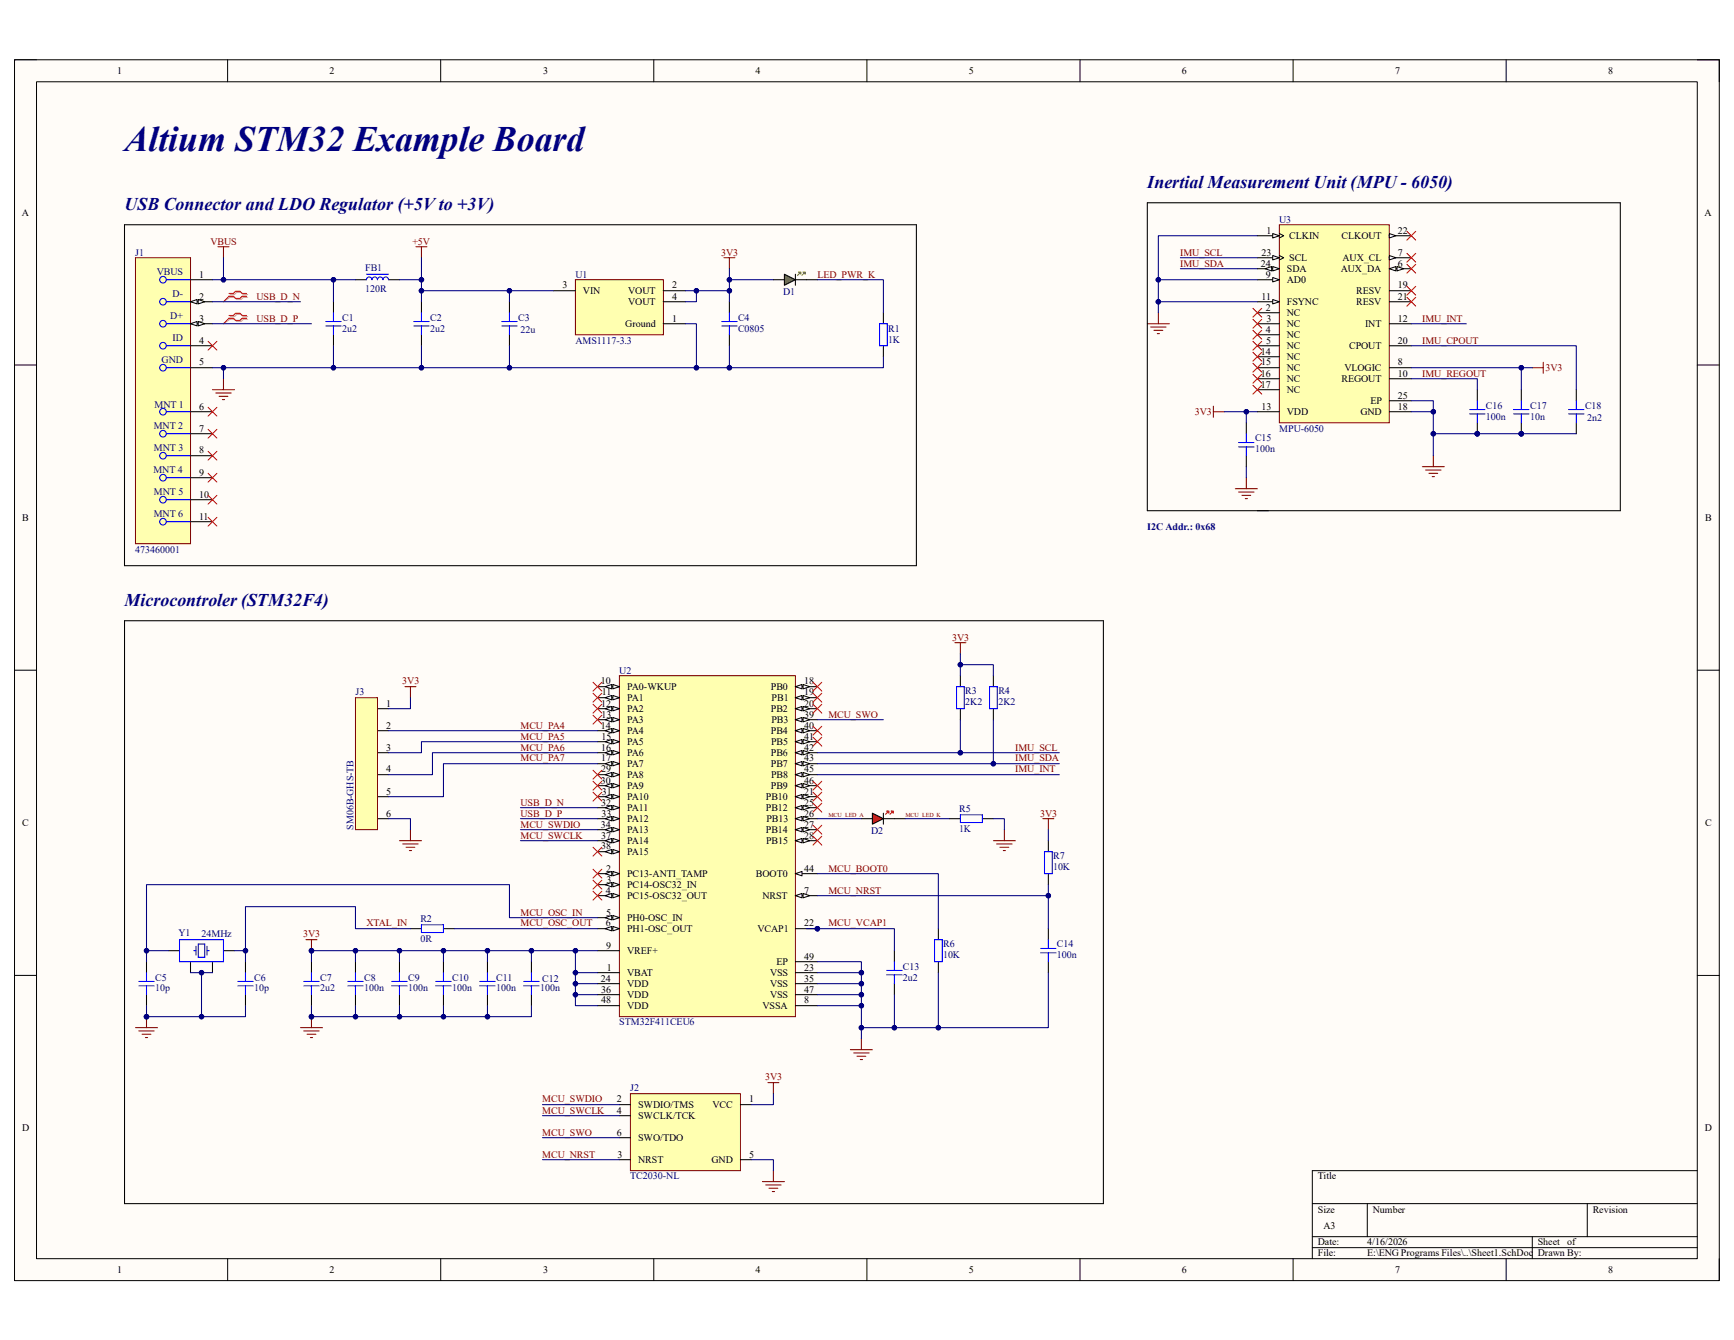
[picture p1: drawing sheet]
<svg xmlns="http://www.w3.org/2000/svg" width="279mm" height="216mm" viewBox="0 0 279 216" stroke-linecap="round" stroke-linejoin="round" font-family="sans-serif">
<defs><g id="words">
<text font-size="5.8" fill="#000080" x="20.1" y="24.3">Altium STM32 Example Board</text>
<g font-size="2.9" fill="#000080">
<text x="20.1" y="33.8">USB Connector and LDO Regulator (+5V to +3V)</text>
<text x="184.9" y="30.3">Inertial Measurement Unit (MPU - 6050)</text>
<text x="20.1" y="97.6">Microcontroler (STM32F4)</text>
</g>
<g font-size="1.6">
<text x="18.9" y="11.9">1</text>
<text x="53.1" y="11.9">2</text>
<text x="87.5" y="11.9">3</text>
<text x="121.8" y="11.9">4</text>
<text x="156.1" y="11.9">5</text>
<text x="190.4" y="11.9">6</text>
<text x="224.8" y="11.9">7</text>
<text x="259.1" y="11.9">8</text>
<text x="3.5" y="34.8">A</text>
<text x="274.7" y="34.8">A</text>
<text x="203.2" y="41.2">23</text>
<text x="204.1" y="37.6">1</text>
<text x="207.7" y="38.5">CLKIN</text>
<text x="216.2" y="38.5">CLKOUT</text>
<text x="225.3" y="41.2">7</text>
<text x="225.3" y="37.6">22</text>
<text x="32.1" y="44.7">1</text>
<text x="90.6" y="46.5">3</text>
<text x="93.9" y="47.4">VIN</text>
<text x="101.2" y="47.4">VOUT</text>
<text x="108.3" y="46.5">2</text>
<text x="203.2" y="43">24</text>
<text x="204" y="44.7">9</text>
<text x="207.3" y="45.6">AD0</text>
<text x="207.3" y="43.9">SDA</text>
<text x="207.7" y="42.1">SCL</text>
<text x="216" y="43.9">AUX_DA</text>
<text x="216.3" y="42.1">AUX_CL</text>
<text x="218.5" y="47.4">RESV</text>
<text x="225.3" y="43">6</text>
<text x="225.3" y="46.5">19</text>
<text x="32.1" y="48.3">2</text>
<text x="32.1" y="51.8">3</text>
<text x="100.8" y="52.7">Ground</text>
<text x="101.2" y="49.1">VOUT</text>
<text x="108.3" y="48.3">4</text>
<text x="108.3" y="51.8">1</text>
<text x="203.3" y="48.3">11</text>
<text x="204" y="50">2</text>
<text x="204" y="53.6">4</text>
<text x="204" y="51.8">3</text>
<text x="207.3" y="50.9">NC</text>
<text x="207.3" y="52.7">NC</text>
<text x="207.3" y="49.1">FSYNC</text>
<text x="218.5" y="49.1">RESV</text>
<text x="220" y="52.7">INT</text>
<text x="225.3" y="51.8">12</text>
<text x="225.3" y="48.3">21</text>
<text x="32.1" y="55.4">4</text>
<text x="32.1" y="58.9">5</text>
<text x="203.2" y="57.2">14</text>
<text x="203.2" y="58.9">15</text>
<text x="204" y="55.4">5</text>
<text x="207.3" y="54.5">NC</text>
<text x="207.3" y="56.3">NC</text>
<text x="207.3" y="58">NC</text>
<text x="207.3" y="59.8">NC</text>
<text x="216.6" y="59.8">VLOGIC</text>
<text x="217.4" y="56.3">CPOUT</text>
<text x="225.3" y="58.9">8</text>
<text x="225.3" y="55.4">20</text>
<text x="32.1" y="66">6</text>
<text x="203.2" y="60.7">16</text>
<text x="203.2" y="62.4">17</text>
<text x="203.2" y="66">13</text>
<text x="207.3" y="61.6">NC</text>
<text x="207.3" y="63.3">NC</text>
<text x="216.2" y="61.6">REGOUT</text>
<text x="220.8" y="65.1">EP</text>
<text x="225.3" y="60.7">10</text>
<text x="225.3" y="66">18</text>
<text x="225.3" y="64.2">25</text>
<text x="32.1" y="69.6">7</text>
<text x="207.3" y="66.9">VDD</text>
<text x="219.2" y="66.9">GND</text>
<text x="32.1" y="73.1">8</text>
<text x="32.1" y="76.6">9</text>
<text x="3.6" y="83.9">B</text>
<text x="32.1" y="80.2">10</text>
<text x="32.1" y="83.7">11</text>
<text x="274.7" y="83.9">B</text>
<text x="62.2" y="113.8">1</text>
<text x="96.8" y="110.3">10</text>
<text x="96.9" y="113.8">12</text>
<text x="97" y="112.1">11</text>
<text x="101" y="111.2">PA0-WKUP</text>
<text x="101" y="112.9">PA1</text>
<text x="124.2" y="111.2">PB0</text>
<text x="124.3" y="112.9">PB1</text>
<text x="129.6" y="110.3">18</text>
<text x="129.6" y="112.1">19</text>
<text x="129.6" y="113.8">20</text>
<text x="62.2" y="117.4">2</text>
<text x="96.8" y="117.4">14</text>
<text x="96.9" y="115.6">13</text>
<text x="96.9" y="119.2">15</text>
<text x="101" y="114.7">PA2</text>
<text x="101" y="116.5">PA3</text>
<text x="101" y="118.3">PA4</text>
<text x="124.2" y="114.7">PB2</text>
<text x="124.2" y="118.3">PB4</text>
<text x="124.3" y="116.5">PB3</text>
<text x="129.6" y="115.6">39</text>
<text x="129.6" y="117.4">40</text>
<text x="129.6" y="119.2">41</text>
<text x="62.2" y="120.9">3</text>
<text x="62.2" y="124.5">4</text>
<text x="96.9" y="120.9">16</text>
<text x="96.9" y="122.7">17</text>
<text x="96.9" y="124.5">29</text>
<text x="101" y="120.1">PA5</text>
<text x="101" y="121.8">PA6</text>
<text x="101" y="123.6">PA7</text>
<text x="101" y="125.3">PA8</text>
<text x="124.2" y="121.8">PB6</text>
<text x="124.2" y="123.6">PB7</text>
<text x="124.2" y="120.1">PB5</text>
<text x="124.2" y="125.3">PB8</text>
<text x="129.6" y="120.9">42</text>
<text x="129.6" y="122.7">43</text>
<text x="129.6" y="124.5">45</text>
<text x="62.2" y="128">5</text>
<text x="62.2" y="131.6">6</text>
<text x="96.8" y="126.2">30</text>
<text x="96.9" y="129.8">32</text>
<text x="96.9" y="131.6">33</text>
<text x="97" y="128">31</text>
<text x="101" y="127.1">PA9</text>
<text x="101" y="128.9">PA10</text>
<text x="101" y="130.7">PA11</text>
<text x="123.4" y="128.9">PB10</text>
<text x="123.4" y="130.7">PB12</text>
<text x="124.2" y="127.1">PB9</text>
<text x="129.6" y="128">21</text>
<text x="129.6" y="129.8">25</text>
<text x="129.6" y="131.6">26</text>
<text x="129.6" y="126.2">46</text>
<text x="3.6" y="133.1">C</text>
<text x="96.8" y="133.3">34</text>
<text x="96.9" y="135.1">37</text>
<text x="96.9" y="136.9">38</text>
<text x="101" y="132.5">PA12</text>
<text x="101" y="134.2">PA13</text>
<text x="101" y="136">PA14</text>
<text x="101" y="137.8">PA15</text>
<text x="123.4" y="134.2">PB14</text>
<text x="123.4" y="136">PB15</text>
<text x="123.5" y="132.5">PB13</text>
<text x="129.6" y="133.3">27</text>
<text x="129.6" y="135.1">28</text>
<text x="274.7" y="133.1">C</text>
<text x="97.6" y="144">4</text>
<text x="97.7" y="140.4">2</text>
<text x="97.7" y="142.2">3</text>
<text x="101" y="141.3">PC13-ANTI_TAMP</text>
<text x="101" y="143.1">PC14-OSC32_IN</text>
<text x="121.8" y="141.3">BOOT0</text>
<text x="129.6" y="144">7</text>
<text x="129.6" y="140.4">44</text>
<text x="97.6" y="149.3">6</text>
<text x="97.7" y="147.5">5</text>
<text x="101" y="144.9">PC15-OSC32_OUT</text>
<text x="101" y="148.4">PH0-OSC_IN</text>
<text x="122.9" y="144.9">NRST</text>
<text x="129.6" y="149.3">22</text>
<text x="97.7" y="152.8">9</text>
<text x="101" y="150.2">PH1-OSC_OUT</text>
<text x="101" y="153.7">VREF+</text>
<text x="122" y="150.2">VCAP1</text>
<text x="125.1" y="155.5">EP</text>
<text x="129.6" y="154.6">49</text>
<text x="96.8" y="158.2">24</text>
<text x="96.9" y="159.9">36</text>
<text x="96.9" y="161.7">48</text>
<text x="97.8" y="156.4">1</text>
<text x="101" y="157.3">VBAT</text>
<text x="101" y="159">VDD</text>
<text x="101" y="160.8">VDD</text>
<text x="124.1" y="157.3">VSS</text>
<text x="124.1" y="159">VSS</text>
<text x="124.1" y="160.8">VSS</text>
<text x="129.6" y="161.7">8</text>
<text x="129.6" y="156.4">23</text>
<text x="129.6" y="158.2">35</text>
<text x="129.6" y="159.9">47</text>
<text x="101" y="162.6">VDD</text>
<text x="122.9" y="162.6">VSSA</text>
<text x="99.4" y="177.6">2</text>
<text x="99.4" y="179.4">4</text>
<text x="102.8" y="178.5">SWDIO/TMS</text>
<text x="114.8" y="178.5">VCC</text>
<text x="120.7" y="177.6">1</text>
<text x="3.6" y="182.3">D</text>
<text x="99.4" y="183">6</text>
<text x="102.8" y="180.3">SWCLK/TCK</text>
<text x="102.8" y="183.9">SWO/TDO</text>
<text x="274.7" y="182.3">D</text>
<text x="99.5" y="186.5">3</text>
<text x="102.8" y="187.4">NRST</text>
<text x="114.6" y="187.4">GND</text>
<text x="120.7" y="186.5">5</text>
<text x="212.3" y="190">Title</text>
<text x="212.3" y="195.4">Size</text>
<text x="221.2" y="195.4">Number</text>
<text x="256.6" y="195.4">Revision</text>
<text x="212.3" y="200.7">Date:</text>
<text x="212.3" y="202.4">File:</text>
<text x="213.2" y="198">A3</text>
<text x="220.3" y="200.7">4/16/2026</text>
<text x="220.3" y="202.4">E:\ENG Programs Files\..\Sheet1.SchDoc Drawn By:</text>
<text x="247.8" y="200.7">Sheet</text>
<text x="252.5" y="200.7">of</text>
<text x="18.9" y="205.1">1</text>
<text x="53.1" y="205.1">2</text>
<text x="87.5" y="205.1">3</text>
<text x="121.8" y="205.1">4</text>
<text x="156.1" y="205.1">5</text>
<text x="190.4" y="205.1">6</text>
<text x="224.8" y="205.1">7</text>
<text x="259.1" y="205.1">8</text>
</g>
<g font-size="1.6" fill="#000080">
<text x="206.1" y="35.9">U3</text>
<text x="21.8" y="41.2">J1</text>
<text x="25.3" y="44.4">VBUS</text>
<text x="27.8" y="47.9">D-</text>
<text x="58.8" y="43.6">FB1</text>
<text x="58.8" y="47">120R</text>
<text x="92.7" y="44.7">U1</text>
<text x="126.2" y="47.6">D1</text>
<text x="27.4" y="51.5">D+</text>
<text x="55.1" y="51.6">C1</text>
<text x="55.1" y="53.4">2u2</text>
<text x="69.3" y="51.6">C2</text>
<text x="69.3" y="53.4">2u2</text>
<text x="83.5" y="51.6">C3</text>
<text x="83.9" y="53.6">22u</text>
<text x="118.9" y="51.6">C4</text>
<text x="118.9" y="53.4">C0805</text>
<text x="143.1" y="53.4">R1</text>
<text x="26" y="58.5">GND</text>
<text x="27.8" y="55">ID</text>
<text x="92.7" y="55.4">AMS1117-3.3</text>
<text x="143.1" y="55.2">1K</text>
<text x="24.9" y="65.7">MNT 1</text>
<text x="239.4" y="65.8">C16</text>
<text x="246.5" y="65.8">C17</text>
<text x="255.4" y="65.8">C18</text>
<text x="24.8" y="69.2">MNT 2</text>
<text x="202.2" y="71.1">C15</text>
<text x="206.1" y="69.6">MPU-6050</text>
<text x="239.4" y="67.6">100n</text>
<text x="246.5" y="67.6">10n</text>
<text x="255.7" y="67.8">2n2</text>
<text x="24.7" y="76.3">MNT 4</text>
<text x="24.8" y="72.7">MNT 3</text>
<text x="202.2" y="72.9">100n</text>
<text x="24.8" y="83.4">MNT 6</text>
<text x="24.8" y="79.8">MNT 5</text>
<text x="21.8" y="89">473460001</text>
<text x="184.9" y="85.5">I2C Addr.: 0x68</text>
<text x="57.3" y="112.1">J3</text>
<text x="99.8" y="108.5">U2</text>
<text x="155.5" y="111.9">R3</text>
<text x="155.5" y="113.7">2K2</text>
<text x="160.9" y="111.9">R4</text>
<text x="160.9" y="113.7">2K2</text>
<text x="154.6" y="130.8">R5</text>
<text x="56.9" y="133.7" transform="rotate(-90 56.9 133.7)">SM06B-GHS-TB</text>
<text x="140.4" y="134.4">D2</text>
<text x="154.6" y="134.1">1K</text>
<text x="169.7" y="138.5">R7</text>
<text x="169.7" y="140.3">10K</text>
<text x="67.7" y="148.5">R2</text>
<text x="28.7" y="150.9">Y1</text>
<text x="32.5" y="151">24MHz</text>
<text x="67.7" y="151.8">0R</text>
<text x="152" y="152.7">R6</text>
<text x="152" y="154.4">10K</text>
<text x="170.3" y="152.7">C14</text>
<text x="170.3" y="154.4">100n</text>
<text x="25" y="158">C5</text>
<text x="25" y="159.7">10p</text>
<text x="41" y="158">C6</text>
<text x="41" y="159.7">10p</text>
<text x="51.6" y="158">C7</text>
<text x="51.6" y="159.7">2u2</text>
<text x="58.7" y="158">C8</text>
<text x="58.7" y="159.7">100n</text>
<text x="65.8" y="158">C9</text>
<text x="65.8" y="159.7">100n</text>
<text x="72.9" y="158">C10</text>
<text x="72.9" y="159.7">100n</text>
<text x="80" y="158">C11</text>
<text x="80" y="159.7">100n</text>
<text x="87" y="159.7">100n</text>
<text x="87.4" y="158.2">C12</text>
<text x="145.5" y="156.2">C13</text>
<text x="145.5" y="158">2u2</text>
<text x="99.8" y="165.2">STM32F411CEU6</text>
<text x="101.6" y="175.9">J2</text>
<text x="101.6" y="190">TC2030-NL</text>
</g>
<g font-size="1.6" fill="#800000">
<text x="33.9" y="39.4">VBUS</text>
<text x="66.5" y="39.4">+5V</text>
<text x="116.2" y="41.2">3V3</text>
<text x="190.2" y="41.2">IMU_SCL</text>
<text x="131.7" y="44.7">LED_PWR_K</text>
<text x="190.2" y="43">IMU_SDA</text>
<text x="41.3" y="48.3">USB_D_N</text>
<text x="41.3" y="51.8">USB_D_P</text>
<text x="229.2" y="51.8">IMU_INT</text>
<text x="229.2" y="55.4">IMU_CPOUT</text>
<text x="249" y="59.8">3V3</text>
<text x="229.2" y="60.7">IMU_REGOUT</text>
<text x="192.5" y="66.9">3V3</text>
<text x="153.4" y="103.2">3V3</text>
<text x="64.8" y="110.3">3V3</text>
<text x="83.9" y="117.4">MCU_PA4</text>
<text x="83.9" y="119.2">MCU_PA5</text>
<text x="133.5" y="115.6">MCU_SWO</text>
<text x="83.9" y="120.9">MCU_PA6</text>
<text x="83.9" y="122.7">MCU_PA7</text>
<text x="163.6" y="124.5">IMU_INT</text>
<text x="163.6" y="120.9">IMU_SCL</text>
<text x="163.6" y="122.7">IMU_SDA</text>
<text x="83.9" y="129.8">USB_D_N</text>
<text x="83.9" y="131.6">USB_D_P</text>
<text x="167.6" y="131.6">3V3</text>
<text x="83.9" y="135.1">MCU_SWCLK</text>
<text x="83.9" y="133.3">MCU_SWDIO</text>
<text x="133.5" y="140.4">MCU_BOOT0</text>
<text x="133.5" y="144">MCU_NRST</text>
<text x="59.1" y="149.3">XTAL_IN</text>
<text x="83.9" y="149.3">MCU_OSC_OUT</text>
<text x="83.9" y="147.5">MCU_OSC_IN</text>
<text x="133.5" y="149.3">MCU_VCAP1</text>
<text x="48.9" y="151">3V3</text>
<text x="87.4" y="179.4">MCU_SWCLK</text>
<text x="87.4" y="177.6">MCU_SWDIO</text>
<text x="123.3" y="174.1">3V3</text>
<text x="87.4" y="183">MCU_SWO</text>
<text x="87.4" y="186.5">MCU_NRST</text>
</g>
<g font-size="1" fill="#800000">
<text x="133.5" y="131.7">MCU_LED_A</text>
<text x="145.9" y="131.7">MCU_LED_K</text>
</g>
</g></defs>
<path d="M2.3 9.6h274.7v196.7h-274.7z" fill-rule="evenodd" fill="#fffcf8"/>
<path d="M2.3 9.6h274.7v196.7h-274.7z" fill="none" stroke="#000" stroke-width=".16"/>
<path d="M5.9 13.2h267.6v189.6h-267.6z" fill-rule="evenodd" fill="#fffcf8"/>
<g fill="none" stroke="#000" stroke-width=".16">
<path d="M2.3 9.6h3.6M5.9 13.2h267.6v189.6h-267.6zM36.7 9.6v3.6M71 9.6v3.6M105.3 9.6v3.6M139.7 9.6v3.6M174 9.6v3.6M208.4 9.6v3.6M242.7 9.6v3.6M273.5 9.6h3.5v3.6M2.3 58.8h3.6M273.5 58.8h3.5"/>
<path d="M2.3 108h3.6M273.5 108h3.5M2.3 157.2h3.6M273.5 157.2h3.5M211.5 193.9h62M211.5 199.3h62M220.3 193.9v5.4M246.9 199.3v3.5M255.8 193.9v5.4M273.5 188.6h-62v14.2M36.7 202.8v3.5M71 202.8v3.5"/>
<path d="M105.3 202.8v3.5M139.7 202.8v3.5M174 202.8v3.5M208.4 202.8v3.5M211.5 201h62M242.7 202.8v3.5M277 202.8v3.5"/>
</g>
<circle cx="131.7" cy="149.6" r=".35" fill="#000080"/>
<circle cx="131.7" cy="149.6" r=".35" fill="none" stroke="#000080" stroke-width=".16"/>
<path d="M99.8 108.9h28.4v54.9h-28.4z" fill-rule="evenodd" fill="#ffffb0"/>
<path d="M99.8 108.9h28.4v54.9h-28.4z" fill="none" stroke="#800000" stroke-width=".16"/>
<path d="M96.3 156.7h3.5M96.3 140.8h3.5" fill="none" stroke="#000" stroke-width=".17"/>
<path d="M98.7 140.4l1.1 .4-1.1 .3z" fill="#f8fcff"/>
<path d="M98.7 140.4l1.1 .4-1.1 .3z" fill="none" stroke="#000" stroke-width=".16"/>
<path d="M97.5 140.8l1.1-.4v.7z" fill="#f8fcff"/>
<path d="M97.5 140.8l1.1-.4v.7z" fill="none" stroke="#000" stroke-width=".16"/>
<path d="M96.3 142.5h3.5" fill="none" stroke="#000" stroke-width=".17"/>
<path d="M98.7 142.2l1.1 .3-1.1 .4z" fill="#f8fcff"/>
<path d="M98.7 142.2l1.1 .3-1.1 .4z" fill="none" stroke="#000" stroke-width=".16"/>
<path d="M97.5 142.5l1.1-.3v.7z" fill="#f8fcff"/>
<path d="M97.5 142.5l1.1-.3v.7z" fill="none" stroke="#000" stroke-width=".16"/>
<path d="M96.3 144.3h3.5" fill="none" stroke="#000" stroke-width=".17"/>
<path d="M98.7 144l1.1 .3-1.1 .4z" fill="#f8fcff"/>
<path d="M98.7 144l1.1 .3-1.1 .4z" fill="none" stroke="#000" stroke-width=".16"/>
<path d="M97.5 144.3l1.1-.3v.7z" fill="#f8fcff"/>
<path d="M97.5 144.3l1.1-.3v.7z" fill="none" stroke="#000" stroke-width=".16"/>
<path d="M96.3 147.9h3.5" fill="none" stroke="#000" stroke-width=".17"/>
<path d="M98.7 147.5l1.1 .4-1.1 .3z" fill="#f8fcff"/>
<path d="M98.7 147.5l1.1 .4-1.1 .3z" fill="none" stroke="#000" stroke-width=".16"/>
<path d="M97.5 147.9l1.1-.4v.7z" fill="#f8fcff"/>
<path d="M97.5 147.9l1.1-.4v.7z" fill="none" stroke="#000" stroke-width=".16"/>
<path d="M96.3 149.6h3.5" fill="none" stroke="#000" stroke-width=".17"/>
<path d="M98.7 149.3l1.1 .3-1.1 .4z" fill="#f8fcff"/>
<path d="M98.7 149.3l1.1 .3-1.1 .4z" fill="none" stroke="#000" stroke-width=".16"/>
<path d="M97.5 149.6l1.1-.3v.7z" fill="#f8fcff"/>
<path d="M97.5 149.6l1.1-.3v.7z" fill="none" stroke="#000" stroke-width=".16"/>
<path d="M128.2 144.3h3.5" fill="none" stroke="#000" stroke-width=".17"/>
<path d="M128.2 144.3l1-.3v.7z" fill="#f8fcff"/>
<path d="M128.2 144.3l1-.3v.7z" fill="none" stroke="#000" stroke-width=".16"/>
<path d="M129.4 144l1.1 .3-1.1 .4z" fill="#f8fcff"/>
<path d="M129.4 144l1.1 .3-1.1 .4z" fill="none" stroke="#000" stroke-width=".16"/>
<path d="M96.3 110.6h3.5M96.3 153.2h3.5M128.2 162h3.5" fill="none" stroke="#000" stroke-width=".17"/>
<path d="M98.7 110.3l1.1 .3-1.1 .4z" fill="#f8fcff"/>
<path d="M98.7 110.3l1.1 .3-1.1 .4z" fill="none" stroke="#000" stroke-width=".16"/>
<path d="M97.5 110.6l1.1-.3v.7z" fill="#f8fcff"/>
<path d="M97.5 110.6l1.1-.3v.7z" fill="none" stroke="#000" stroke-width=".16"/>
<path d="M96.3 112.4h3.5" fill="none" stroke="#000" stroke-width=".17"/>
<path d="M98.7 112.1l1.1 .3-1.1 .4z" fill="#f8fcff"/>
<path d="M98.7 112.1l1.1 .3-1.1 .4z" fill="none" stroke="#000" stroke-width=".16"/>
<path d="M97.5 112.4l1.1-.3v.7z" fill="#f8fcff"/>
<path d="M97.5 112.4l1.1-.3v.7z" fill="none" stroke="#000" stroke-width=".16"/>
<path d="M96.3 114.2h3.5" fill="none" stroke="#000" stroke-width=".17"/>
<path d="M98.7 113.8l1.1 .4-1.1 .3z" fill="#f8fcff"/>
<path d="M98.7 113.8l1.1 .4-1.1 .3z" fill="none" stroke="#000" stroke-width=".16"/>
<path d="M97.5 114.2l1.1-.4v.7z" fill="#f8fcff"/>
<path d="M97.5 114.2l1.1-.4v.7z" fill="none" stroke="#000" stroke-width=".16"/>
<path d="M96.3 116h3.5" fill="none" stroke="#000" stroke-width=".17"/>
<path d="M98.7 115.6l1.1 .4-1.1 .3z" fill="#f8fcff"/>
<path d="M98.7 115.6l1.1 .4-1.1 .3z" fill="none" stroke="#000" stroke-width=".16"/>
<path d="M97.5 116l1.1-.4v.7z" fill="#f8fcff"/>
<path d="M97.5 116l1.1-.4v.7z" fill="none" stroke="#000" stroke-width=".16"/>
<path d="M96.3 117.7h3.5" fill="none" stroke="#000" stroke-width=".17"/>
<path d="M98.7 117.4l1.1 .3-1.1 .4z" fill="#f8fcff"/>
<path d="M98.7 117.4l1.1 .3-1.1 .4z" fill="none" stroke="#000" stroke-width=".16"/>
<path d="M97.5 117.7l1.1-.3v.7z" fill="#f8fcff"/>
<path d="M97.5 117.7l1.1-.3v.7z" fill="none" stroke="#000" stroke-width=".16"/>
<path d="M96.3 119.5h3.5" fill="none" stroke="#000" stroke-width=".17"/>
<path d="M98.7 119.1l1.1 .4-1.1 .4z" fill="#f8fcff"/>
<path d="M98.7 119.1l1.1 .4-1.1 .4z" fill="none" stroke="#000" stroke-width=".16"/>
<path d="M97.5 119.5l1.1-.4v.8z" fill="#f8fcff"/>
<path d="M97.5 119.5l1.1-.4v.8z" fill="none" stroke="#000" stroke-width=".16"/>
<path d="M96.3 121.3h3.5" fill="none" stroke="#000" stroke-width=".17"/>
<path d="M98.7 120.9l1.1 .4-1.1 .3z" fill="#f8fcff"/>
<path d="M98.7 120.9l1.1 .4-1.1 .3z" fill="none" stroke="#000" stroke-width=".16"/>
<path d="M97.5 121.3l1.1-.4v.7z" fill="#f8fcff"/>
<path d="M97.5 121.3l1.1-.4v.7z" fill="none" stroke="#000" stroke-width=".16"/>
<path d="M96.3 123h3.5" fill="none" stroke="#000" stroke-width=".17"/>
<path d="M98.7 122.7l1.1 .3-1.1 .4z" fill="#f8fcff"/>
<path d="M98.7 122.7l1.1 .3-1.1 .4z" fill="none" stroke="#000" stroke-width=".16"/>
<path d="M97.5 123l1.1-.3v.7z" fill="#f8fcff"/>
<path d="M97.5 123l1.1-.3v.7z" fill="none" stroke="#000" stroke-width=".16"/>
<path d="M128.2 110.6h3.5" fill="none" stroke="#000" stroke-width=".17"/>
<path d="M128.2 110.6l1-.3v.7z" fill="#f8fcff"/>
<path d="M128.2 110.6l1-.3v.7z" fill="none" stroke="#000" stroke-width=".16"/>
<path d="M129.4 110.3l1.1 .3-1.1 .4z" fill="#f8fcff"/>
<path d="M129.4 110.3l1.1 .3-1.1 .4z" fill="none" stroke="#000" stroke-width=".16"/>
<path d="M128.2 112.4h3.5" fill="none" stroke="#000" stroke-width=".17"/>
<path d="M128.2 112.4l1-.3v.7z" fill="#f8fcff"/>
<path d="M128.2 112.4l1-.3v.7z" fill="none" stroke="#000" stroke-width=".16"/>
<path d="M129.4 112.1l1.1 .3-1.1 .4z" fill="#f8fcff"/>
<path d="M129.4 112.1l1.1 .3-1.1 .4z" fill="none" stroke="#000" stroke-width=".16"/>
<path d="M128.2 114.2h3.5" fill="none" stroke="#000" stroke-width=".17"/>
<path d="M128.2 114.2l1-.4v.7z" fill="#f8fcff"/>
<path d="M128.2 114.2l1-.4v.7z" fill="none" stroke="#000" stroke-width=".16"/>
<path d="M129.4 113.8l1.1 .4-1.1 .3z" fill="#f8fcff"/>
<path d="M129.4 113.8l1.1 .4-1.1 .3z" fill="none" stroke="#000" stroke-width=".16"/>
<path d="M128.2 128.4h3.5" fill="none" stroke="#000" stroke-width=".17"/>
<path d="M128.2 128.4l1-.4v.7z" fill="#f8fcff"/>
<path d="M128.2 128.4l1-.4v.7z" fill="none" stroke="#000" stroke-width=".16"/>
<path d="M129.4 128l1.1 .4-1.1 .3z" fill="#f8fcff"/>
<path d="M129.4 128l1.1 .4-1.1 .3z" fill="none" stroke="#000" stroke-width=".16"/>
<path d="M128.2 149.6h3.5" fill="none" stroke="#000" stroke-width=".17"/>
<circle cx="131.7" cy="149.6" r=".35" fill="#000080"/>
<circle cx="131.7" cy="149.6" r=".35" fill="none" stroke="#000080" stroke-width=".16"/>
<path d="M128.2 130.1h3.5M96.3 158.5h3.5M128.2 156.7h3.5" fill="none" stroke="#000" stroke-width=".17"/>
<path d="M128.2 130.1l1-.3v.7z" fill="#f8fcff"/>
<path d="M128.2 130.1l1-.3v.7z" fill="none" stroke="#000" stroke-width=".16"/>
<path d="M129.4 129.8l1.1 .3-1.1 .4z" fill="#f8fcff"/>
<path d="M129.4 129.8l1.1 .3-1.1 .4z" fill="none" stroke="#000" stroke-width=".16"/>
<path d="M128.2 131.9h3.5" fill="none" stroke="#000" stroke-width=".17"/>
<path d="M128.2 131.9l1-.3v.7z" fill="#f8fcff"/>
<path d="M128.2 131.9l1-.3v.7z" fill="none" stroke="#000" stroke-width=".16"/>
<path d="M129.4 131.6l1.1 .3-1.1 .4z" fill="#f8fcff"/>
<path d="M129.4 131.6l1.1 .3-1.1 .4z" fill="none" stroke="#000" stroke-width=".16"/>
<path d="M128.2 133.7h3.5" fill="none" stroke="#000" stroke-width=".17"/>
<path d="M128.2 133.7l1-.4v.7z" fill="#f8fcff"/>
<path d="M128.2 133.7l1-.4v.7z" fill="none" stroke="#000" stroke-width=".16"/>
<path d="M129.4 133.3l1.1 .4-1.1 .3z" fill="#f8fcff"/>
<path d="M129.4 133.3l1.1 .4-1.1 .3z" fill="none" stroke="#000" stroke-width=".16"/>
<path d="M128.2 135.5h3.5" fill="none" stroke="#000" stroke-width=".17"/>
<path d="M128.2 135.5l1-.4v.7z" fill="#f8fcff"/>
<path d="M128.2 135.5l1-.4v.7z" fill="none" stroke="#000" stroke-width=".16"/>
<path d="M129.4 135.1l1.1 .4-1.1 .3z" fill="#f8fcff"/>
<path d="M129.4 135.1l1.1 .4-1.1 .3z" fill="none" stroke="#000" stroke-width=".16"/>
<path d="M96.3 124.8h3.5" fill="none" stroke="#000" stroke-width=".17"/>
<path d="M98.7 124.5l1.1 .3-1.1 .4z" fill="#f8fcff"/>
<path d="M98.7 124.5l1.1 .3-1.1 .4z" fill="none" stroke="#000" stroke-width=".16"/>
<path d="M97.5 124.8l1.1-.3v.7z" fill="#f8fcff"/>
<path d="M97.5 124.8l1.1-.3v.7z" fill="none" stroke="#000" stroke-width=".16"/>
<path d="M96.3 126.6h3.5" fill="none" stroke="#000" stroke-width=".17"/>
<path d="M98.7 126.2l1.1 .4-1.1 .3z" fill="#f8fcff"/>
<path d="M98.7 126.2l1.1 .4-1.1 .3z" fill="none" stroke="#000" stroke-width=".16"/>
<path d="M97.5 126.6l1.1-.4v.7z" fill="#f8fcff"/>
<path d="M97.5 126.6l1.1-.4v.7z" fill="none" stroke="#000" stroke-width=".16"/>
<path d="M96.3 128.4h3.5" fill="none" stroke="#000" stroke-width=".17"/>
<path d="M98.7 128l1.1 .4-1.1 .3z" fill="#f8fcff"/>
<path d="M98.7 128l1.1 .4-1.1 .3z" fill="none" stroke="#000" stroke-width=".16"/>
<path d="M97.5 128.4l1.1-.4v.7z" fill="#f8fcff"/>
<path d="M97.5 128.4l1.1-.4v.7z" fill="none" stroke="#000" stroke-width=".16"/>
<path d="M96.3 130.1h3.5" fill="none" stroke="#000" stroke-width=".17"/>
<path d="M98.7 129.8l1.1 .3-1.1 .4z" fill="#f8fcff"/>
<path d="M98.7 129.8l1.1 .3-1.1 .4z" fill="none" stroke="#000" stroke-width=".16"/>
<path d="M97.5 130.1l1.1-.3v.7z" fill="#f8fcff"/>
<path d="M97.5 130.1l1.1-.3v.7z" fill="none" stroke="#000" stroke-width=".16"/>
<path d="M96.3 131.9h3.5" fill="none" stroke="#000" stroke-width=".17"/>
<path d="M98.7 131.6l1.1 .3-1.1 .4z" fill="#f8fcff"/>
<path d="M98.7 131.6l1.1 .3-1.1 .4z" fill="none" stroke="#000" stroke-width=".16"/>
<path d="M97.5 131.9l1.1-.3v.7z" fill="#f8fcff"/>
<path d="M97.5 131.9l1.1-.3v.7z" fill="none" stroke="#000" stroke-width=".16"/>
<path d="M96.3 133.7h3.5" fill="none" stroke="#000" stroke-width=".17"/>
<path d="M98.7 133.3l1.1 .4-1.1 .3z" fill="#f8fcff"/>
<path d="M98.7 133.3l1.1 .4-1.1 .3z" fill="none" stroke="#000" stroke-width=".16"/>
<path d="M97.5 133.7l1.1-.4v.7z" fill="#f8fcff"/>
<path d="M97.5 133.7l1.1-.4v.7z" fill="none" stroke="#000" stroke-width=".16"/>
<path d="M96.3 135.5h3.5M128.2 158.5h3.5M96.3 160.3h3.5" fill="none" stroke="#000" stroke-width=".17"/>
<path d="M98.7 135.1l1.1 .4-1.1 .3z" fill="#f8fcff"/>
<path d="M98.7 135.1l1.1 .4-1.1 .3z" fill="none" stroke="#000" stroke-width=".16"/>
<path d="M97.5 135.5l1.1-.4v.7z" fill="#f8fcff"/>
<path d="M97.5 135.5l1.1-.4v.7z" fill="none" stroke="#000" stroke-width=".16"/>
<path d="M96.3 137.2h3.5" fill="none" stroke="#000" stroke-width=".17"/>
<path d="M98.7 136.9l1.1 .3-1.1 .4z" fill="#f8fcff"/>
<path d="M98.7 136.9l1.1 .3-1.1 .4z" fill="none" stroke="#000" stroke-width=".16"/>
<path d="M97.5 137.2l1.1-.3v.7z" fill="#f8fcff"/>
<path d="M97.5 137.2l1.1-.3v.7z" fill="none" stroke="#000" stroke-width=".16"/>
<path d="M128.2 116h3.5" fill="none" stroke="#000" stroke-width=".17"/>
<path d="M128.2 116l1-.4v.7z" fill="#f8fcff"/>
<path d="M128.2 116l1-.4v.7z" fill="none" stroke="#000" stroke-width=".16"/>
<path d="M129.4 115.6l1.1 .4-1.1 .3z" fill="#f8fcff"/>
<path d="M129.4 115.6l1.1 .4-1.1 .3z" fill="none" stroke="#000" stroke-width=".16"/>
<path d="M128.2 117.7h3.5" fill="none" stroke="#000" stroke-width=".17"/>
<path d="M128.2 117.7l1-.3v.7z" fill="#f8fcff"/>
<path d="M128.2 117.7l1-.3v.7z" fill="none" stroke="#000" stroke-width=".16"/>
<path d="M129.4 117.4l1.1 .3-1.1 .4z" fill="#f8fcff"/>
<path d="M129.4 117.4l1.1 .3-1.1 .4z" fill="none" stroke="#000" stroke-width=".16"/>
<path d="M128.2 119.5h3.5" fill="none" stroke="#000" stroke-width=".17"/>
<path d="M128.2 119.5l1-.4v.8z" fill="#f8fcff"/>
<path d="M128.2 119.5l1-.4v.8z" fill="none" stroke="#000" stroke-width=".16"/>
<path d="M129.4 119.1l1.1 .4-1.1 .4z" fill="#f8fcff"/>
<path d="M129.4 119.1l1.1 .4-1.1 .4z" fill="none" stroke="#000" stroke-width=".16"/>
<path d="M128.2 121.3h3.5" fill="none" stroke="#000" stroke-width=".17"/>
<path d="M128.2 121.3l1-.4v.7z" fill="#f8fcff"/>
<path d="M128.2 121.3l1-.4v.7z" fill="none" stroke="#000" stroke-width=".16"/>
<path d="M129.4 120.9l1.1 .4-1.1 .3z" fill="#f8fcff"/>
<path d="M129.4 120.9l1.1 .4-1.1 .3z" fill="none" stroke="#000" stroke-width=".16"/>
<path d="M128.2 123h3.5" fill="none" stroke="#000" stroke-width=".17"/>
<path d="M128.2 123l1-.3v.7z" fill="#f8fcff"/>
<path d="M128.2 123l1-.3v.7z" fill="none" stroke="#000" stroke-width=".16"/>
<path d="M129.4 122.7l1.1 .3-1.1 .4z" fill="#f8fcff"/>
<path d="M129.4 122.7l1.1 .3-1.1 .4z" fill="none" stroke="#000" stroke-width=".16"/>
<path d="M128.2 140.8h3.5" fill="none" stroke="#000" stroke-width=".17"/>
<path d="M128.2 140.8l1-.4v.7z" fill="#f8fcff"/>
<path d="M128.2 140.8l1-.4v.7z" fill="none" stroke="#000" stroke-width=".16"/>
<path d="M128.2 124.8h3.5" fill="none" stroke="#000" stroke-width=".17"/>
<path d="M128.2 124.8l1-.3v.7z" fill="#f8fcff"/>
<path d="M128.2 124.8l1-.3v.7z" fill="none" stroke="#000" stroke-width=".16"/>
<path d="M129.4 124.5l1.1 .3-1.1 .4z" fill="#f8fcff"/>
<path d="M129.4 124.5l1.1 .3-1.1 .4z" fill="none" stroke="#000" stroke-width=".16"/>
<path d="M128.2 126.6h3.5" fill="none" stroke="#000" stroke-width=".17"/>
<path d="M128.2 126.6l1-.4v.7z" fill="#f8fcff"/>
<path d="M128.2 126.6l1-.4v.7z" fill="none" stroke="#000" stroke-width=".16"/>
<path d="M129.4 126.2l1.1 .4-1.1 .3z" fill="#f8fcff"/>
<path d="M129.4 126.2l1.1 .4-1.1 .3z" fill="none" stroke="#000" stroke-width=".16"/>
<path d="M128.2 154.9h3.5M96.3 162h3.5M128.2 160.3h3.5" fill="none" stroke="#000" stroke-width=".17"/>
<path d="M49.3 151.4h1.8M50.2 151.4v1.8M137 169.1h3.6M137.6 169.7h2.4M138.1 170.2h1.4M138.6 170.7h.4M138.8 167.3v1.8" fill="none" stroke="#800000" stroke-width=".17"/>
<circle cx="50.2" cy="153.2" r=".35" fill="#000080"/>
<circle cx="50.2" cy="153.2" r=".35" fill="none" stroke="#000080" stroke-width=".16"/>
<path d="M50.2 154.9v1.8M57.3 154.9v1.8M64.4 154.9v1.8M71.5 154.9v1.8M78.5 154.9v1.8M85.6 154.9v1.8M50.2 160.3v1.7M57.3 160.3v1.7M64.4 160.3v1.7M71.5 160.3v1.7M78.5 160.3v1.7M85.6 160.3v1.7" fill="none" stroke="#000" stroke-width=".17"/>
<g fill="none" stroke="#00f" stroke-width=".17">
<path d="M48.9 158.8h2.5M48.9 158.1h2.5M50.2 156.7v1.4M50.2 158.8v1.5M56 158.8h2.5M56 158.1h2.5M57.3 156.7v1.4M57.3 158.8v1.5M63.1 158.8h2.5M63.1 158.1h2.5M64.4 156.7v1.4M64.4 158.8v1.5"/>
<path d="M70.2 158.8h2.5M70.2 158.1h2.5M71.5 156.7v1.4M71.5 158.8v1.5M77.3 158.8h2.5M77.3 158.1h2.5M78.5 156.7v1.4M78.5 158.8v1.5M84.4 158.8h2.5M84.4 158.1h2.5M85.6 156.7v1.4M85.6 158.8v1.5"/>
</g>
<path d="M48.4 165.6h3.6M48.9 166.1h2.5M49.5 166.6h1.4M50 167.2h.4M50.2 163.8v1.8" fill="none" stroke="#800000" stroke-width=".17"/>
<circle cx="50.2" cy="163.8" r=".35" fill="#000080"/>
<circle cx="50.2" cy="163.8" r=".35" fill="none" stroke="#000080" stroke-width=".16"/>
<g fill="none" stroke="#000" stroke-width=".17">
<path d="M168.9 135.5v1.7M23.6 154.9v1.8M27.2 153.2h1.7M30.7 154.9v1.8M34.2 154.9v1.8M36 153.2h1.8M39.6 154.9v1.8M66.1 149.6h1.8M71.5 149.6h1.7M144.1 153.2v1.7M144.1 158.5v1.8M151.2 149.6v1.8"/>
<path d="M151.2 154.9v1.8M168.9 140.8v1.7M168.9 149.6v1.8M168.9 154.9v1.8M23.6 160.3v1.7M39.6 160.3v1.7"/>
</g>
<g fill="none" stroke="#00f" stroke-width=".17">
<path d="M168.3 137.2h1.2v3.6h-1.2zM22.4 158.8h2.4M22.4 158.1h2.4M23.6 156.7v1.4M23.6 158.8v1.5M28.9 151.4h7.1v3.5h-7.1zM31.2 153.2h.4M31.6 152.5v1.4M31.9 152.1h1.1v2.1h-1.1zM33.4 152.5v1.4M33.4 153.2h.3M38.3 158.8h2.5"/>
<path d="M38.3 158.1h2.5M39.6 156.7v1.4M39.6 158.8v1.5M67.9 149h3.6v1.2h-3.6zM142.9 157.1h2.5M142.9 156.4h2.5M144.1 154.9v1.5M144.1 157.1v1.4M150.6 151.4h1.2v3.5h-1.2zM167.7 153.5h2.5M167.7 152.8h2.5M168.9 151.4v1.4"/>
<path d="M168.9 153.5v1.4"/>
</g>
<path d="M168 131.9h1.8M168.9 131.9v1.8M21.8 165.6h3.6M22.4 166.1h2.4M22.9 166.6h1.4M23.4 167.2h.4M23.6 163.8v1.8" fill="none" stroke="#800000" stroke-width=".17"/>
<circle cx="23.6" cy="163.8" r=".35" fill="#000080"/>
<circle cx="23.6" cy="163.8" r=".35" fill="none" stroke="#000080" stroke-width=".16"/>
<path d="M206.1 36.2h17.8v31.9h-17.8z" fill-rule="evenodd" fill="#ffffb0"/>
<path d="M206.1 36.2h17.8v31.9h-17.8z" fill="none" stroke="#800000" stroke-width=".16"/>
<path d="M202.6 38h3.5" fill="none" stroke="#000" stroke-width=".17"/>
<path d="M205.1 37.6l1 .4-1 .3z" fill="#f8fcff"/>
<path d="M205.1 37.6l1 .4-1 .3zM206.1 37.6l.8 .4-.8 .3" fill="none" stroke="#000" stroke-width=".16"/>
<path d="M202.6 50.4h3.5M202.6 52.2h3.5M202.6 53.9h3.5M202.6 55.7h3.5M223.9 43.3h3.5" fill="none" stroke="#000" stroke-width=".17"/>
<path d="M223.9 43.3l1-.4v.8z" fill="#f8fcff"/>
<path d="M223.9 43.3l1-.4v.8z" fill="none" stroke="#000" stroke-width=".16"/>
<path d="M225.1 42.9l1.1 .4-1.1 .4z" fill="#f8fcff"/>
<path d="M225.1 42.9l1.1 .4-1.1 .4z" fill="none" stroke="#000" stroke-width=".16"/>
<path d="M223.9 41.5h3.5" fill="none" stroke="#000" stroke-width=".17"/>
<path d="M223.9 41.2l1 .3-1 .4z" fill="#f8fcff"/>
<path d="M223.9 41.2l1 .3-1 .4z" fill="none" stroke="#000" stroke-width=".16"/>
<path d="M202.6 45.1h3.5M223.9 59.2h3.5" fill="none" stroke="#000" stroke-width=".17"/>
<path d="M205.1 44.7l1 .4-1 .3z" fill="#f8fcff"/>
<path d="M205.1 44.7l1 .4-1 .3z" fill="none" stroke="#000" stroke-width=".16"/>
<path d="M202.6 48.6h3.5M223.9 61h3.5" fill="none" stroke="#000" stroke-width=".17"/>
<path d="M205.1 48.3l1 .3-1 .4z" fill="#f8fcff"/>
<path d="M205.1 48.3l1 .3-1 .4z" fill="none" stroke="#000" stroke-width=".16"/>
<path d="M223.9 38h3.5M202.6 57.5h3.5M202.6 59.2h3.5M223.9 52.2h3.5M223.9 46.8h3.5M223.9 55.7h3.5M223.9 48.6h3.5M202.6 66.3h3.5M202.6 61h3.5M202.6 62.8h3.5M223.9 66.3h3.5" fill="none" stroke="#000" stroke-width=".17"/>
<path d="M223.9 37.6l1 .4-1 .3z" fill="#f8fcff"/>
<path d="M223.9 37.6l1 .4-1 .3z" fill="none" stroke="#000" stroke-width=".16"/>
<path d="M202.6 41.5h3.5" fill="none" stroke="#000" stroke-width=".17"/>
<path d="M205.1 41.2l1 .3-1 .4z" fill="#f8fcff"/>
<path d="M205.1 41.2l1 .3-1 .4zM206.1 41.2l.8 .3-.8 .4" fill="none" stroke="#000" stroke-width=".16"/>
<path d="M202.6 43.3h3.5" fill="none" stroke="#000" stroke-width=".17"/>
<path d="M205.1 42.9l1 .4-1 .4z" fill="#f8fcff"/>
<path d="M205.1 42.9l1 .4-1 .4z" fill="none" stroke="#000" stroke-width=".16"/>
<path d="M203.8 43.3l1.1-.4v.8z" fill="#f8fcff"/>
<path d="M203.8 43.3l1.1-.4v.8z" fill="none" stroke="#000" stroke-width=".16"/>
<path d="M200.8 68.1v1.8M200.8 73.4v1.8M223.9 64.6h3.5" fill="none" stroke="#000" stroke-width=".17"/>
<path d="M195.5 65.4v1.8M195.5 66.3h1.8M199.1 78.7h3.5M199.6 79.3h2.5M200.1 79.8h1.4M200.8 77v1.7M229.2 75.2h3.5M229.7 75.7h2.5M230.2 76.3h1.5M230.8 76.8h.3M230.9 73.4v1.8M200.6 80.3h.4" fill="none" stroke="#800000" stroke-width=".17"/>
<path d="M199.6 72h2.5M199.6 71.3h2.5M200.8 69.9v1.4M200.8 72v1.4" fill="none" stroke="#00f" stroke-width=".17"/>
<circle cx="238" cy="69.9" r=".35" fill="#000080"/>
<circle cx="238" cy="69.9" r=".35" fill="none" stroke="#000080" stroke-width=".16"/>
<path d="M238 68.1v1.8" fill="none" stroke="#000" stroke-width=".17"/>
<circle cx="238" cy="69.9" r=".35" fill="#000080"/>
<circle cx="238" cy="69.9" r=".35" fill="none" stroke="#000080" stroke-width=".16"/>
<path d="M238 62.8v1.8" fill="none" stroke="#000" stroke-width=".17"/>
<path d="M236.8 66.7h2.5M236.8 66h2.5M238 64.6v1.4M238 66.7v1.4" fill="none" stroke="#00f" stroke-width=".17"/>
<circle cx="245.1" cy="69.9" r=".35" fill="#000080"/>
<circle cx="245.1" cy="69.9" r=".35" fill="none" stroke="#000080" stroke-width=".16"/>
<path d="M245.1 68.1v1.8" fill="none" stroke="#000" stroke-width=".17"/>
<circle cx="245.1" cy="69.9" r=".35" fill="#000080"/>
<circle cx="245.1" cy="69.9" r=".35" fill="none" stroke="#000080" stroke-width=".16"/>
<path d="M245.1 62.8v1.8M254 62.8v1.8M254 68.1v1.8" fill="none" stroke="#000" stroke-width=".17"/>
<path d="M243.9 66.7h2.5M243.9 66h2.5M245.1 64.6v1.4M245.1 66.7v1.4M252.8 66.7h2.4M252.8 66h2.4M254 64.6v1.4M254 66.7v1.4" fill="none" stroke="#00f" stroke-width=".17"/>
<path d="M184.9 52.2h3.5M185.4 52.7h2.5M185.9 53.2h1.5M186.5 53.8h.3M186.6 50.4v1.8M246.9 59.2h1.8M248.7 58.4v1.7" fill="none" stroke="#800000" stroke-width=".17"/>
<g fill="none" stroke="#f00" stroke-width=".16">
<path d="M226.7 37.3l1.4 1.4M228.1 37.3l-1.4 1.4M201.9 49.7l1.4 1.4M201.9 51.5l1.4 1.4M201.9 53.2l1.4 1.4M201.9 55l1.4 1.4M201.9 56.8l1.4 1.4M201.9 58.5l1.4 1.5M203.3 49.7l-1.4 1.4M203.3 51.5l-1.4 1.4M203.3 53.2l-1.4 1.4M203.3 55l-1.4 1.4"/>
<path d="M203.3 56.8l-1.4 1.4M203.3 58.5l-1.4 1.5M226.7 40.8l1.4 1.4M226.7 42.6l1.4 1.4M226.7 46.1l1.4 1.5M226.7 47.9l1.4 1.4M228.1 40.8l-1.4 1.4M228.1 42.6l-1.4 1.4M228.1 46.1l-1.4 1.5M228.1 47.9l-1.4 1.4M201.9 60.3l1.4 1.4M201.9 62.1l1.4 1.4"/>
<path d="M203.3 60.3l-1.4 1.4M203.3 62.1l-1.4 1.4"/>
</g>
<path d="M92.7 45.1h14.2v8.8h-14.2z" fill-rule="evenodd" fill="#ffffb0"/>
<path d="M92.7 45.1h14.2v8.8h-14.2z" fill="none" stroke="#800000" stroke-width=".17"/>
<path d="M89.2 46.8h3.5M106.9 46.8h3.5M106.9 48.6h3.5M106.9 52.2h3.5" fill="none" stroke="#000" stroke-width=".17"/>
<path d="M21.8 41.5h8.9v46.1h-8.9z" fill-rule="evenodd" fill="#ffffb0"/>
<path d="M21.8 41.5h8.9v46.1h-8.9z" fill="none" stroke="#800000" stroke-width=".17"/>
<g fill="none" stroke="#00f" stroke-width=".17">
<path d="M26.8 45.1h3.9M26.8 48.6h3.9M26.8 52.2h3.9M26.8 55.7h3.9M26.8 59.2h3.9M26.8 66.3h3.9M26.8 69.9h3.9M26.8 73.4h3.9M26.8 77h3.9M26.8 80.5h3.9M26.8 84.1h3.9"/>
<circle cx="26.3" cy="45.1" r=".53"/>
<circle cx="26.3" cy="59.2" r=".53"/>
<circle cx="26.3" cy="52.2" r=".53"/>
<circle cx="26.3" cy="48.6" r=".53"/>
<circle cx="26.3" cy="55.7" r=".53"/>
<circle cx="26.3" cy="77" r=".53"/>
<circle cx="26.3" cy="66.3" r=".53"/>
<circle cx="26.3" cy="73.4" r=".53"/>
<circle cx="26.3" cy="69.9" r=".53"/>
<circle cx="26.3" cy="80.5" r=".53"/>
<circle cx="26.3" cy="84.1" r=".53"/>
</g>
<path d="M30.7 45.1h3.5M30.7 48.6h3.5" fill="none" stroke="#000" stroke-width=".17"/>
<path d="M30.7 48.6l1.1-.3v.7z" fill="#f8fcff"/>
<path d="M30.7 48.6l1.1-.3v.7z" fill="none" stroke="#000" stroke-width=".16"/>
<path d="M31.9 48.3l1.1 .3-1.1 .4z" fill="#f8fcff"/>
<path d="M31.9 48.3l1.1 .3-1.1 .4z" fill="none" stroke="#000" stroke-width=".16"/>
<path d="M30.7 52.2h3.5" fill="none" stroke="#000" stroke-width=".17"/>
<path d="M30.7 52.2l1.1-.4v.7z" fill="#f8fcff"/>
<path d="M30.7 52.2l1.1-.4v.7z" fill="none" stroke="#000" stroke-width=".16"/>
<path d="M31.9 51.8l1.1 .4-1.1 .3z" fill="#f8fcff"/>
<path d="M31.9 51.8l1.1 .4-1.1 .3z" fill="none" stroke="#000" stroke-width=".16"/>
<g fill="none" stroke="#000" stroke-width=".17">
<path d="M30.7 55.7h3.5M30.7 59.2h3.5M53.7 48.6v1.8M53.7 53.9v1.8M57.3 45.1h1.7M62.6 45.1h1.8M67.9 48.6v1.8M67.9 53.9v1.8M82.1 48.6v1.8M82.1 53.9v1.8M117.5 48.6v1.8M117.5 53.9v1.8"/>
<path d="M124.6 45.1h1.8M128.2 45.1h1.7M128.2 44.2v1.8M30.7 66.3h3.5M30.7 69.9h3.5M30.7 73.4h3.5M30.7 77h3.5M30.7 80.5h3.5M30.7 84.1h3.5"/>
</g>
<g fill="none" stroke="#f00" stroke-width=".16">
<path d="M33.5 55l1.4 1.4M34.9 55l-1.4 1.4M36.9 47.7l-.9 .9M36.9 51.3l-.9 .9M33.5 65.6l1.4 1.4M33.5 69.2l1.4 1.4M33.5 72.7l1.4 1.4M33.5 76.3l1.4 1.4M33.5 79.8l1.4 1.4M34.9 65.6l-1.4 1.4M34.9 69.2l-1.4 1.4M34.9 72.7l-1.4 1.4"/>
<path d="M34.9 76.3l-1.4 1.4M34.9 79.8l-1.4 1.4M33.5 83.3l1.4 1.5M34.9 83.3l-1.4 1.5"/>
</g>
<path d="M35.1 39.8h1.8M36 39.8v1.7M67 39.8h1.8M67.9 39.8v1.7M116.6 41.5h1.8M117.5 41.5v1.8M34.2 62.8h3.6M34.8 63.3h2.5M35.3 63.9h1.4M35.8 64.4h.4M36 61v1.8" fill="none" stroke="#800000" stroke-width=".17"/>
<g fill="none" stroke="#00f" stroke-width=".17">
<path d="M52.5 52.5h2.5M52.5 51.8h2.5M53.7 50.4v1.4M53.7 52.5v1.4M59 44.2h3.6M59 45.1a.44 .44 0 0 1 .5-.5 .44 .44 0 0 1 .4 .5 .44 .44 0 0 1 .5-.5 .44 .44 0 0 1 .4 .5 .44 .44 0 0 1 .5-.5 .44 .44 0 0 1 .4 .5 .44 .44 0 0 1 .4-.5 .44 .44 0 0 1 .5 .5M66.7 52.5h2.4M66.7 51.8h2.4M67.9 50.4v1.4M67.9 52.5v1.4M80.8 52.5h2.5M80.8 51.8h2.5"/>
<path d="M82.1 50.4v1.4M82.1 52.5v1.4M116.3 52.5h2.5M116.3 51.8h2.5M117.5 50.4v1.4M117.5 52.5v1.4"/>
</g>
<path d="M37.1 47.5h.7l.3-.4h.7l.4 .4h.7M37.1 47.9h.7l.3 .4h.7l.4-.4h.7M37.1 51h.7l.3-.3h.7l.4 .3h.7M37.1 51.4h.7l.3 .4h.7l.4-.4h.7" fill="none" stroke="#d0a19e" stroke-width=".17"/>
<path d="M37.1 47.9l-1.1 .7M37.1 51.4l-1.1 .8" fill="none" stroke="#d0a19e" stroke-width=".16"/>
<path d="M36.9 47.3h.7l.4-.4h.7l.3 .4h.7M36.9 47.7h.7l.4 .4h.7l.3-.4h.7M36.9 50.8h.7l.4-.3h.7l.3 .3h.7M36.9 51.3h.7l.4 .3h.7l.3-.3h.7" fill="none" stroke="#f00" stroke-width=".17"/>
<path d="M126.4 44.2l1.8 .9-1.8 .9z" fill-rule="evenodd" fill="#0f0"/>
<path d="M126.4 44.2l1.8 .9-1.8 .9zM129.9 45.1h1.8" fill="none" stroke="#000" stroke-width=".17"/>
<path d="M128.7 43.8h.3v.4z" fill="#0f0"/>
<path d="M128.7 43.8h.3v.4zM128.9 44l-.4 .4" fill="none" stroke="#0f0" stroke-width=".17"/>
<path d="M129.4 43.8h.4v.4z" fill="#0f0"/>
<path d="M129.4 43.8h.4v.4zM129.6 44l-.4 .4" fill="none" stroke="#0f0" stroke-width=".17"/>
<path d="M142.3 50.4v1.8M142.3 55.7v1.8M138.8 131.9h1.8M142.3 131v1.8M142.3 131.9h1.8" fill="none" stroke="#000" stroke-width=".17"/>
<path d="M141.7 52.2h1.3v3.5h-1.3z" fill="none" stroke="#00f" stroke-width=".17"/>
<path d="M140.6 131l1.7 .9-1.7 .9z" fill-rule="evenodd" fill="#f00"/>
<path d="M140.6 131l1.7 .9-1.7 .9zM144.1 131.9h1.8" fill="none" stroke="#000" stroke-width=".17"/>
<path d="M142.9 130.7h.3v.3z" fill="#f00"/>
<path d="M142.9 130.7h.3v.3zM143 130.8l-.3 .4" fill="none" stroke="#f00" stroke-width=".17"/>
<path d="M143.6 130.7h.3v.3z" fill="#f00"/>
<path d="M143.6 130.7h.3v.3zM143.8 130.8l-.4 .4" fill="none" stroke="#f00" stroke-width=".17"/>
<path d="M154.7 108.9v1.7M154.7 114.2v1.8M160.1 108.9v1.7M160.1 114.2v1.8M153 131.9h1.7M158.3 131.9h1.8" fill="none" stroke="#000" stroke-width=".17"/>
<path d="M154.1 110.6h1.3v3.6h-1.3zM159.4 110.6h1.3v3.6h-1.3zM154.7 131.3h3.6v1.2h-3.6z" fill="none" stroke="#00f" stroke-width=".17"/>
<path d="M153.9 103.6h1.7M154.7 103.6v1.7M160.1 135.5h3.5M160.6 136h2.5M161.1 136.5h1.4M161.7 137h.3M161.8 133.7v1.8" fill="none" stroke="#800000" stroke-width=".17"/>
<g fill="none" stroke="#f00" stroke-width=".16">
<path d="M95.6 109.9l1.4 1.4M95.6 111.7l1.4 1.4M95.6 113.5l1.4 1.4M95.6 115.2l1.4 1.5M97 109.9l-1.4 1.4M97 111.7l-1.4 1.4M97 113.5l-1.4 1.4M97 115.2l-1.4 1.5M131 118.8l1.4 1.4M131 117l1.4 1.4M131 113.5l1.4 1.4M131 111.7l1.4 1.4"/>
<path d="M131 109.9l1.4 1.4M132.4 118.8l-1.4 1.4M132.4 117l-1.4 1.4M132.4 113.5l-1.4 1.4M132.4 111.7l-1.4 1.4M132.4 109.9l-1.4 1.4M95.6 124.1l1.4 1.4M95.6 125.9l1.4 1.4M95.6 127.7l1.4 1.4M95.6 136.5l1.4 1.4M97 124.1l-1.4 1.4M97 125.9l-1.4 1.4"/>
<path d="M97 127.7l-1.4 1.4M97 136.5l-1.4 1.4M131 134.7l1.4 1.5M131 133l1.4 1.4M131 129.4l1.4 1.4M131 127.7l1.4 1.4M131 125.9l1.4 1.4M132.4 134.7l-1.4 1.5M132.4 133l-1.4 1.4M132.4 129.4l-1.4 1.4M132.4 127.7l-1.4 1.4M132.4 125.9l-1.4 1.4"/>
<path d="M95.6 140.1l1.4 1.4M95.6 141.8l1.4 1.4M95.6 143.6l1.4 1.4M97 140.1l-1.4 1.4M97 141.8l-1.4 1.4M97 143.6l-1.4 1.4"/>
</g>
<path d="M101.6 176.2h17.7v12.4h-17.7z" fill-rule="evenodd" fill="#ffffb0"/>
<path d="M101.6 176.2h17.7v12.4h-17.7z" fill="none" stroke="#800000" stroke-width=".16"/>
<path d="M60.8 114.2h1.8M60.8 117.7h1.8M60.8 121.3h1.8M60.8 124.8h1.8M60.8 128.4h1.8M60.8 131.9h1.8M99.8 178h1.8M99.8 179.8h1.8M119.3 178h1.8M99.8 186.8h1.8M99.8 183.3h1.8M119.3 186.8h1.8" fill="none" stroke="#000" stroke-width=".17"/>
<path d="M123.7 174.4h1.8M124.6 174.4v1.8M122.9 190.4h3.5M123.4 190.9h2.5M123.9 191.5h1.4M124.4 192h.4M124.6 188.6v1.8" fill="none" stroke="#800000" stroke-width=".17"/>
<path d="M57.3 112.4h3.5v21.3h-3.5z" fill-rule="evenodd" fill="#ffffb0"/>
<path d="M57.3 112.4h3.5v21.3h-3.5z" fill="none" stroke="#800000" stroke-width=".16"/>
<path d="M65.3 110.6h1.7M66.1 110.6v1.8M64.4 135.5h3.5M64.9 136h2.5M65.4 136.5h1.4M66 137h.3M66.1 133.7v1.8" fill="none" stroke="#800000" stroke-width=".17"/>
<path d="M20.1 36.2h127.6v54.9h-127.6zM184.9 32.7h76.2v49.6h-76.2zM20.1 100h157.7v93.9h-157.7z" fill="none" stroke="#000" stroke-width=".17"/>
<path d="M50.2 153.2h46.1" fill="none" stroke="#000080" stroke-width=".17"/>
<circle cx="50.2" cy="153.2" r=".35" fill="#000080"/>
<circle cx="50.2" cy="153.2" r=".35" fill="none" stroke="#000080" stroke-width=".16"/>
<circle cx="57.3" cy="153.2" r=".35" fill="#000080"/>
<circle cx="57.3" cy="153.2" r=".35" fill="none" stroke="#000080" stroke-width=".16"/>
<circle cx="64.4" cy="153.2" r=".35" fill="#000080"/>
<circle cx="64.4" cy="153.2" r=".35" fill="none" stroke="#000080" stroke-width=".16"/>
<circle cx="71.5" cy="153.2" r=".35" fill="#000080"/>
<circle cx="71.5" cy="153.2" r=".35" fill="none" stroke="#000080" stroke-width=".16"/>
<circle cx="78.5" cy="153.2" r=".35" fill="#000080"/>
<circle cx="78.5" cy="153.2" r=".35" fill="none" stroke="#000080" stroke-width=".16"/>
<circle cx="85.6" cy="153.2" r=".35" fill="#000080"/>
<circle cx="85.6" cy="153.2" r=".35" fill="none" stroke="#000080" stroke-width=".16"/>
<circle cx="92.7" cy="153.2" r=".35" fill="#000080"/>
<circle cx="92.7" cy="153.2" r=".35" fill="none" stroke="#000080" stroke-width=".16"/>
<path d="M92.7 153.2v3.5h3.6" fill="none" stroke="#000080" stroke-width=".17"/>
<circle cx="92.7" cy="156.7" r=".35" fill="#000080"/>
<circle cx="92.7" cy="156.7" r=".35" fill="none" stroke="#000080" stroke-width=".16"/>
<circle cx="92.7" cy="153.2" r=".35" fill="#000080"/>
<circle cx="92.7" cy="153.2" r=".35" fill="none" stroke="#000080" stroke-width=".16"/>
<path d="M92.7 156.7v1.8h3.6" fill="none" stroke="#000080" stroke-width=".17"/>
<circle cx="92.7" cy="158.5" r=".35" fill="#000080"/>
<circle cx="92.7" cy="158.5" r=".35" fill="none" stroke="#000080" stroke-width=".16"/>
<circle cx="92.7" cy="156.7" r=".35" fill="#000080"/>
<circle cx="92.7" cy="156.7" r=".35" fill="none" stroke="#000080" stroke-width=".16"/>
<path d="M92.7 158.5v1.8h3.6" fill="none" stroke="#000080" stroke-width=".17"/>
<circle cx="92.7" cy="160.3" r=".35" fill="#000080"/>
<circle cx="92.7" cy="160.3" r=".35" fill="none" stroke="#000080" stroke-width=".16"/>
<circle cx="92.7" cy="158.5" r=".35" fill="#000080"/>
<circle cx="92.7" cy="158.5" r=".35" fill="none" stroke="#000080" stroke-width=".16"/>
<path d="M92.7 160.3v1.7h3.6" fill="none" stroke="#000080" stroke-width=".17"/>
<circle cx="92.7" cy="160.3" r=".35" fill="#000080"/>
<circle cx="92.7" cy="160.3" r=".35" fill="none" stroke="#000080" stroke-width=".16"/>
<path d="M131.7 156.7h7.1" fill="none" stroke="#000080" stroke-width=".17"/>
<circle cx="138.8" cy="156.7" r=".35" fill="#000080"/>
<circle cx="138.8" cy="156.7" r=".35" fill="none" stroke="#000080" stroke-width=".16"/>
<path d="M131.7 158.5h7.1" fill="none" stroke="#000080" stroke-width=".17"/>
<circle cx="138.8" cy="158.5" r=".35" fill="#000080"/>
<circle cx="138.8" cy="158.5" r=".35" fill="none" stroke="#000080" stroke-width=".16"/>
<path d="M131.7 160.3h7.1" fill="none" stroke="#000080" stroke-width=".17"/>
<circle cx="138.8" cy="160.3" r=".35" fill="#000080"/>
<circle cx="138.8" cy="160.3" r=".35" fill="none" stroke="#000080" stroke-width=".16"/>
<path d="M57.3 153.2v1.7" fill="none" stroke="#000080" stroke-width=".17"/>
<circle cx="57.3" cy="153.2" r=".35" fill="#000080"/>
<circle cx="57.3" cy="153.2" r=".35" fill="none" stroke="#000080" stroke-width=".16"/>
<path d="M64.4 153.2v1.7" fill="none" stroke="#000080" stroke-width=".17"/>
<circle cx="64.4" cy="153.2" r=".35" fill="#000080"/>
<circle cx="64.4" cy="153.2" r=".35" fill="none" stroke="#000080" stroke-width=".16"/>
<path d="M71.5 153.2v1.7" fill="none" stroke="#000080" stroke-width=".17"/>
<circle cx="71.5" cy="153.2" r=".35" fill="#000080"/>
<circle cx="71.5" cy="153.2" r=".35" fill="none" stroke="#000080" stroke-width=".16"/>
<path d="M78.5 153.2v1.7" fill="none" stroke="#000080" stroke-width=".17"/>
<circle cx="78.5" cy="153.2" r=".35" fill="#000080"/>
<circle cx="78.5" cy="153.2" r=".35" fill="none" stroke="#000080" stroke-width=".16"/>
<path d="M85.6 153.2v1.7" fill="none" stroke="#000080" stroke-width=".17"/>
<circle cx="85.6" cy="153.2" r=".35" fill="#000080"/>
<circle cx="85.6" cy="153.2" r=".35" fill="none" stroke="#000080" stroke-width=".16"/>
<path d="M50.2 153.2v1.7" fill="none" stroke="#000080" stroke-width=".17"/>
<circle cx="50.2" cy="153.2" r=".35" fill="#000080"/>
<circle cx="50.2" cy="153.2" r=".35" fill="none" stroke="#000080" stroke-width=".16"/>
<path d="M85.6 162v1.8h-35.4" fill="none" stroke="#000080" stroke-width=".17"/>
<circle cx="50.2" cy="163.8" r=".35" fill="#000080"/>
<circle cx="50.2" cy="163.8" r=".35" fill="none" stroke="#000080" stroke-width=".16"/>
<circle cx="57.3" cy="163.8" r=".35" fill="#000080"/>
<circle cx="57.3" cy="163.8" r=".35" fill="none" stroke="#000080" stroke-width=".16"/>
<circle cx="64.4" cy="163.8" r=".35" fill="#000080"/>
<circle cx="64.4" cy="163.8" r=".35" fill="none" stroke="#000080" stroke-width=".16"/>
<circle cx="71.5" cy="163.8" r=".35" fill="#000080"/>
<circle cx="71.5" cy="163.8" r=".35" fill="none" stroke="#000080" stroke-width=".16"/>
<circle cx="78.5" cy="163.8" r=".35" fill="#000080"/>
<circle cx="78.5" cy="163.8" r=".35" fill="none" stroke="#000080" stroke-width=".16"/>
<path d="M78.5 162v1.8" fill="none" stroke="#000080" stroke-width=".17"/>
<circle cx="78.5" cy="163.8" r=".35" fill="#000080"/>
<circle cx="78.5" cy="163.8" r=".35" fill="none" stroke="#000080" stroke-width=".16"/>
<path d="M71.5 162v1.8" fill="none" stroke="#000080" stroke-width=".17"/>
<circle cx="71.5" cy="163.8" r=".35" fill="#000080"/>
<circle cx="71.5" cy="163.8" r=".35" fill="none" stroke="#000080" stroke-width=".16"/>
<path d="M64.4 162v1.8" fill="none" stroke="#000080" stroke-width=".17"/>
<circle cx="64.4" cy="163.8" r=".35" fill="#000080"/>
<circle cx="64.4" cy="163.8" r=".35" fill="none" stroke="#000080" stroke-width=".16"/>
<path d="M57.3 162v1.8" fill="none" stroke="#000080" stroke-width=".17"/>
<circle cx="57.3" cy="163.8" r=".35" fill="#000080"/>
<circle cx="57.3" cy="163.8" r=".35" fill="none" stroke="#000080" stroke-width=".16"/>
<path d="M50.2 162v1.8" fill="none" stroke="#000080" stroke-width=".17"/>
<circle cx="50.2" cy="163.8" r=".35" fill="#000080"/>
<circle cx="50.2" cy="163.8" r=".35" fill="none" stroke="#000080" stroke-width=".16"/>
<path d="M129.9 149.6h14.2v3.6" fill="none" stroke="#000080" stroke-width=".17"/>
<circle cx="131.7" cy="149.6" r=".35" fill="#000080"/>
<circle cx="131.7" cy="149.6" r=".35" fill="none" stroke="#000080" stroke-width=".16"/>
<path d="M131.7 154.9h7.1v7.1h-7.1" fill="none" stroke="#000080" stroke-width=".17"/>
<circle cx="138.8" cy="162" r=".35" fill="#000080"/>
<circle cx="138.8" cy="162" r=".35" fill="none" stroke="#000080" stroke-width=".16"/>
<circle cx="138.8" cy="160.3" r=".35" fill="#000080"/>
<circle cx="138.8" cy="160.3" r=".35" fill="none" stroke="#000080" stroke-width=".16"/>
<circle cx="138.8" cy="158.5" r=".35" fill="#000080"/>
<circle cx="138.8" cy="158.5" r=".35" fill="none" stroke="#000080" stroke-width=".16"/>
<circle cx="138.8" cy="156.7" r=".35" fill="#000080"/>
<circle cx="138.8" cy="156.7" r=".35" fill="none" stroke="#000080" stroke-width=".16"/>
<path d="M138.8 162v5.3" fill="none" stroke="#000080" stroke-width=".17"/>
<circle cx="138.8" cy="165.6" r=".35" fill="#000080"/>
<circle cx="138.8" cy="165.6" r=".35" fill="none" stroke="#000080" stroke-width=".16"/>
<circle cx="138.8" cy="162" r=".35" fill="#000080"/>
<circle cx="138.8" cy="162" r=".35" fill="none" stroke="#000080" stroke-width=".16"/>
<path d="M144.1 160.3v5.3h-5.3" fill="none" stroke="#000080" stroke-width=".17"/>
<circle cx="144.1" cy="165.6" r=".35" fill="#000080"/>
<circle cx="144.1" cy="165.6" r=".35" fill="none" stroke="#000080" stroke-width=".16"/>
<circle cx="138.8" cy="165.6" r=".35" fill="#000080"/>
<circle cx="138.8" cy="165.6" r=".35" fill="none" stroke="#000080" stroke-width=".16"/>
<path d="M168.9 133.7v1.8M66.1 149.6h-8.8v-3.5h-17.7v7.1h-1.8M73.2 149.6h23.1M131.7 140.8h19.5v8.8" fill="none" stroke="#000080" stroke-width=".17"/>
<circle cx="39.6" cy="153.2" r=".35" fill="#000080"/>
<circle cx="39.6" cy="153.2" r=".35" fill="none" stroke="#000080" stroke-width=".16"/>
<path d="M39.6 153.2v1.7" fill="none" stroke="#000080" stroke-width=".17"/>
<circle cx="39.6" cy="153.2" r=".35" fill="#000080"/>
<circle cx="39.6" cy="153.2" r=".35" fill="none" stroke="#000080" stroke-width=".16"/>
<path d="M96.3 147.9h-14.2v-5.4h-58.5v10.7h3.6" fill="none" stroke="#000080" stroke-width=".17"/>
<circle cx="23.6" cy="153.2" r=".35" fill="#000080"/>
<circle cx="23.6" cy="153.2" r=".35" fill="none" stroke="#000080" stroke-width=".16"/>
<path d="M23.6 153.2v1.7" fill="none" stroke="#000080" stroke-width=".17"/>
<circle cx="23.6" cy="153.2" r=".35" fill="#000080"/>
<circle cx="23.6" cy="153.2" r=".35" fill="none" stroke="#000080" stroke-width=".16"/>
<path d="M23.6 162v1.8" fill="none" stroke="#000080" stroke-width=".17"/>
<circle cx="23.6" cy="163.8" r=".35" fill="#000080"/>
<circle cx="23.6" cy="163.8" r=".35" fill="none" stroke="#000080" stroke-width=".16"/>
<path d="M39.6 162v1.8h-16" fill="none" stroke="#000080" stroke-width=".17"/>
<circle cx="32.5" cy="163.8" r=".35" fill="#000080"/>
<circle cx="32.5" cy="163.8" r=".35" fill="none" stroke="#000080" stroke-width=".16"/>
<circle cx="23.6" cy="163.8" r=".35" fill="#000080"/>
<circle cx="23.6" cy="163.8" r=".35" fill="none" stroke="#000080" stroke-width=".16"/>
<path d="M30.7 156.7h3.5" fill="none" stroke="#000080" stroke-width=".17"/>
<circle cx="32.5" cy="156.7" r=".35" fill="#000080"/>
<circle cx="32.5" cy="156.7" r=".35" fill="none" stroke="#000080" stroke-width=".16"/>
<path d="M32.5 156.7v7.1" fill="none" stroke="#000080" stroke-width=".17"/>
<circle cx="32.5" cy="156.7" r=".35" fill="#000080"/>
<circle cx="32.5" cy="156.7" r=".35" fill="none" stroke="#000080" stroke-width=".16"/>
<circle cx="32.5" cy="163.8" r=".35" fill="#000080"/>
<circle cx="32.5" cy="163.8" r=".35" fill="none" stroke="#000080" stroke-width=".16"/>
<path d="M227.4 64.6h3.5v8.8" fill="none" stroke="#000080" stroke-width=".17"/>
<circle cx="231" cy="66.3" r=".35" fill="#000080"/>
<circle cx="231" cy="66.3" r=".35" fill="none" stroke="#000080" stroke-width=".16"/>
<circle cx="231" cy="69.9" r=".35" fill="#000080"/>
<circle cx="231" cy="69.9" r=".35" fill="none" stroke="#000080" stroke-width=".16"/>
<path d="M227.4 66.3h3.5" fill="none" stroke="#000080" stroke-width=".17"/>
<circle cx="231" cy="66.3" r=".35" fill="#000080"/>
<circle cx="231" cy="66.3" r=".35" fill="none" stroke="#000080" stroke-width=".16"/>
<path d="M197.3 66.3h5.3" fill="none" stroke="#000080" stroke-width=".17"/>
<circle cx="200.8" cy="66.3" r=".35" fill="#000080"/>
<circle cx="200.8" cy="66.3" r=".35" fill="none" stroke="#000080" stroke-width=".16"/>
<path d="M200.8 66.3v1.8" fill="none" stroke="#000080" stroke-width=".17"/>
<circle cx="200.8" cy="66.3" r=".35" fill="#000080"/>
<circle cx="200.8" cy="66.3" r=".35" fill="none" stroke="#000080" stroke-width=".16"/>
<path d="M200.8 75.2v1.8M227.4 61h10.6v1.8M230.9 69.9h7.1" fill="none" stroke="#000080" stroke-width=".17"/>
<circle cx="238" cy="69.9" r=".35" fill="#000080"/>
<circle cx="238" cy="69.9" r=".35" fill="none" stroke="#000080" stroke-width=".16"/>
<circle cx="231" cy="69.9" r=".35" fill="#000080"/>
<circle cx="231" cy="69.9" r=".35" fill="none" stroke="#000080" stroke-width=".16"/>
<path d="M227.4 59.2h17.7v3.6" fill="none" stroke="#000080" stroke-width=".17"/>
<circle cx="245.1" cy="59.2" r=".35" fill="#000080"/>
<circle cx="245.1" cy="59.2" r=".35" fill="none" stroke="#000080" stroke-width=".16"/>
<path d="M245.1 59.2h1.8" fill="none" stroke="#000080" stroke-width=".17"/>
<circle cx="245.1" cy="59.2" r=".35" fill="#000080"/>
<circle cx="245.1" cy="59.2" r=".35" fill="none" stroke="#000080" stroke-width=".16"/>
<path d="M238 69.9h7.1" fill="none" stroke="#000080" stroke-width=".17"/>
<circle cx="245.1" cy="69.9" r=".35" fill="#000080"/>
<circle cx="245.1" cy="69.9" r=".35" fill="none" stroke="#000080" stroke-width=".16"/>
<circle cx="238" cy="69.9" r=".35" fill="#000080"/>
<circle cx="238" cy="69.9" r=".35" fill="none" stroke="#000080" stroke-width=".16"/>
<path d="M245.1 69.9h8.9" fill="none" stroke="#000080" stroke-width=".17"/>
<circle cx="245.1" cy="69.9" r=".35" fill="#000080"/>
<circle cx="245.1" cy="69.9" r=".35" fill="none" stroke="#000080" stroke-width=".16"/>
<path d="M202.6 38h-16v12.4M227.4 55.7h26.6v7.1" fill="none" stroke="#000080" stroke-width=".17"/>
<circle cx="186.6" cy="45.1" r=".35" fill="#000080"/>
<circle cx="186.6" cy="45.1" r=".35" fill="none" stroke="#000080" stroke-width=".16"/>
<circle cx="186.6" cy="48.6" r=".35" fill="#000080"/>
<circle cx="186.6" cy="48.6" r=".35" fill="none" stroke="#000080" stroke-width=".16"/>
<path d="M186.6 48.6h16" fill="none" stroke="#000080" stroke-width=".17"/>
<circle cx="186.6" cy="48.6" r=".35" fill="#000080"/>
<circle cx="186.6" cy="48.6" r=".35" fill="none" stroke="#000080" stroke-width=".16"/>
<path d="M186.6 45.1h16" fill="none" stroke="#000080" stroke-width=".17"/>
<circle cx="186.6" cy="45.1" r=".35" fill="#000080"/>
<circle cx="186.6" cy="45.1" r=".35" fill="none" stroke="#000080" stroke-width=".16"/>
<path d="M34.2 59.2h1.8v1.8M190.2 43.3h12.4M190.2 41.5h12.4M227.4 52.2h8.9" fill="none" stroke="#000080" stroke-width=".17"/>
<circle cx="36" cy="59.2" r=".35" fill="#000080"/>
<circle cx="36" cy="59.2" r=".35" fill="none" stroke="#000080" stroke-width=".16"/>
<path d="M64.4 45.1h3.5v3.5" fill="none" stroke="#000080" stroke-width=".17"/>
<circle cx="67.9" cy="45.1" r=".35" fill="#000080"/>
<circle cx="67.9" cy="45.1" r=".35" fill="none" stroke="#000080" stroke-width=".16"/>
<circle cx="67.9" cy="46.8" r=".35" fill="#000080"/>
<circle cx="67.9" cy="46.8" r=".35" fill="none" stroke="#000080" stroke-width=".16"/>
<path d="M53.7 45.1v3.5" fill="none" stroke="#000080" stroke-width=".17"/>
<circle cx="53.7" cy="45.1" r=".35" fill="#000080"/>
<circle cx="53.7" cy="45.1" r=".35" fill="none" stroke="#000080" stroke-width=".16"/>
<path d="M36 41.5v3.6" fill="none" stroke="#000080" stroke-width=".17"/>
<circle cx="36" cy="45.1" r=".35" fill="#000080"/>
<circle cx="36" cy="45.1" r=".35" fill="none" stroke="#000080" stroke-width=".16"/>
<path d="M34.2 45.1h23.1" fill="none" stroke="#000080" stroke-width=".17"/>
<circle cx="36" cy="45.1" r=".35" fill="#000080"/>
<circle cx="36" cy="45.1" r=".35" fill="none" stroke="#000080" stroke-width=".16"/>
<circle cx="53.7" cy="45.1" r=".35" fill="#000080"/>
<circle cx="53.7" cy="45.1" r=".35" fill="none" stroke="#000080" stroke-width=".16"/>
<path d="M67.9 41.5v3.6" fill="none" stroke="#000080" stroke-width=".17"/>
<circle cx="67.9" cy="45.1" r=".35" fill="#000080"/>
<circle cx="67.9" cy="45.1" r=".35" fill="none" stroke="#000080" stroke-width=".16"/>
<path d="M53.7 55.7v3.5h-17.7" fill="none" stroke="#000080" stroke-width=".17"/>
<circle cx="53.7" cy="59.2" r=".35" fill="#000080"/>
<circle cx="53.7" cy="59.2" r=".35" fill="none" stroke="#000080" stroke-width=".16"/>
<circle cx="36" cy="59.2" r=".35" fill="#000080"/>
<circle cx="36" cy="59.2" r=".35" fill="none" stroke="#000080" stroke-width=".16"/>
<path d="M67.9 55.7v3.5h-14.2" fill="none" stroke="#000080" stroke-width=".17"/>
<circle cx="67.9" cy="59.2" r=".35" fill="#000080"/>
<circle cx="67.9" cy="59.2" r=".35" fill="none" stroke="#000080" stroke-width=".16"/>
<circle cx="53.7" cy="59.2" r=".35" fill="#000080"/>
<circle cx="53.7" cy="59.2" r=".35" fill="none" stroke="#000080" stroke-width=".16"/>
<path d="M34.2 48.6h14.2M34.2 52.2h16M67.9 46.8h21.3" fill="none" stroke="#000080" stroke-width=".17"/>
<circle cx="82.1" cy="46.8" r=".35" fill="#000080"/>
<circle cx="82.1" cy="46.8" r=".35" fill="none" stroke="#000080" stroke-width=".16"/>
<circle cx="67.9" cy="46.8" r=".35" fill="#000080"/>
<circle cx="67.9" cy="46.8" r=".35" fill="none" stroke="#000080" stroke-width=".16"/>
<path d="M82.1 46.8v1.8" fill="none" stroke="#000080" stroke-width=".17"/>
<circle cx="82.1" cy="46.8" r=".35" fill="#000080"/>
<circle cx="82.1" cy="46.8" r=".35" fill="none" stroke="#000080" stroke-width=".16"/>
<path d="M82.1 55.7v3.5h-14.2" fill="none" stroke="#000080" stroke-width=".17"/>
<circle cx="82.1" cy="59.2" r=".35" fill="#000080"/>
<circle cx="82.1" cy="59.2" r=".35" fill="none" stroke="#000080" stroke-width=".16"/>
<circle cx="67.9" cy="59.2" r=".35" fill="#000080"/>
<circle cx="67.9" cy="59.2" r=".35" fill="none" stroke="#000080" stroke-width=".16"/>
<path d="M110.4 46.8h7.1v1.8" fill="none" stroke="#000080" stroke-width=".17"/>
<circle cx="112.2" cy="46.8" r=".35" fill="#000080"/>
<circle cx="112.2" cy="46.8" r=".35" fill="none" stroke="#000080" stroke-width=".16"/>
<circle cx="117.5" cy="46.8" r=".35" fill="#000080"/>
<circle cx="117.5" cy="46.8" r=".35" fill="none" stroke="#000080" stroke-width=".16"/>
<path d="M112.2 46.8v1.8h-1.8" fill="none" stroke="#000080" stroke-width=".17"/>
<circle cx="112.2" cy="46.8" r=".35" fill="#000080"/>
<circle cx="112.2" cy="46.8" r=".35" fill="none" stroke="#000080" stroke-width=".16"/>
<path d="M117.5 55.7v3.5h-35.4" fill="none" stroke="#000080" stroke-width=".17"/>
<circle cx="117.5" cy="59.2" r=".35" fill="#000080"/>
<circle cx="117.5" cy="59.2" r=".35" fill="none" stroke="#000080" stroke-width=".16"/>
<circle cx="112.2" cy="59.2" r=".35" fill="#000080"/>
<circle cx="112.2" cy="59.2" r=".35" fill="none" stroke="#000080" stroke-width=".16"/>
<circle cx="82.1" cy="59.2" r=".35" fill="#000080"/>
<circle cx="82.1" cy="59.2" r=".35" fill="none" stroke="#000080" stroke-width=".16"/>
<path d="M110.4 52.2h1.8v7" fill="none" stroke="#000080" stroke-width=".17"/>
<circle cx="112.2" cy="59.2" r=".35" fill="#000080"/>
<circle cx="112.2" cy="59.2" r=".35" fill="none" stroke="#000080" stroke-width=".16"/>
<path d="M117.5 43.3v3.5" fill="none" stroke="#000080" stroke-width=".17"/>
<circle cx="117.5" cy="45.1" r=".35" fill="#000080"/>
<circle cx="117.5" cy="45.1" r=".35" fill="none" stroke="#000080" stroke-width=".16"/>
<circle cx="117.5" cy="46.8" r=".35" fill="#000080"/>
<circle cx="117.5" cy="46.8" r=".35" fill="none" stroke="#000080" stroke-width=".16"/>
<path d="M117.5 45.1h7.1" fill="none" stroke="#000080" stroke-width=".17"/>
<circle cx="117.5" cy="45.1" r=".35" fill="#000080"/>
<circle cx="117.5" cy="45.1" r=".35" fill="none" stroke="#000080" stroke-width=".16"/>
<path d="M131.7 45.1h10.6v5.3M142.3 57.5v1.7h-24.8" fill="none" stroke="#000080" stroke-width=".17"/>
<circle cx="117.5" cy="59.2" r=".35" fill="#000080"/>
<circle cx="117.5" cy="59.2" r=".35" fill="none" stroke="#000080" stroke-width=".16"/>
<path d="M168.9 142.5v1.8" fill="none" stroke="#000080" stroke-width=".17"/>
<circle cx="168.9" cy="144.3" r=".35" fill="#000080"/>
<circle cx="168.9" cy="144.3" r=".35" fill="none" stroke="#000080" stroke-width=".16"/>
<path d="M131.7 144.3h37.2v5.3" fill="none" stroke="#000080" stroke-width=".17"/>
<circle cx="168.9" cy="144.3" r=".35" fill="#000080"/>
<circle cx="168.9" cy="144.3" r=".35" fill="none" stroke="#000080" stroke-width=".16"/>
<path d="M151.2 156.7v8.9" fill="none" stroke="#000080" stroke-width=".17"/>
<circle cx="151.2" cy="165.6" r=".35" fill="#000080"/>
<circle cx="151.2" cy="165.6" r=".35" fill="none" stroke="#000080" stroke-width=".16"/>
<path d="M168.9 156.7v8.9h-24.8" fill="none" stroke="#000080" stroke-width=".17"/>
<circle cx="144.1" cy="165.6" r=".35" fill="#000080"/>
<circle cx="144.1" cy="165.6" r=".35" fill="none" stroke="#000080" stroke-width=".16"/>
<circle cx="151.2" cy="165.6" r=".35" fill="#000080"/>
<circle cx="151.2" cy="165.6" r=".35" fill="none" stroke="#000080" stroke-width=".16"/>
<path d="M154.7 105.3v3.6M131.7 131.9h7.1M145.9 131.9h7.1M160.1 131.9h1.7v1.8" fill="none" stroke="#000080" stroke-width=".17"/>
<circle cx="154.7" cy="107.1" r=".35" fill="#000080"/>
<circle cx="154.7" cy="107.1" r=".35" fill="none" stroke="#000080" stroke-width=".16"/>
<path d="M154.7 107.1h5.4v1.8" fill="none" stroke="#000080" stroke-width=".17"/>
<circle cx="154.7" cy="107.1" r=".35" fill="#000080"/>
<circle cx="154.7" cy="107.1" r=".35" fill="none" stroke="#000080" stroke-width=".16"/>
<path d="M160.1 116v7" fill="none" stroke="#000080" stroke-width=".17"/>
<circle cx="160.1" cy="123" r=".35" fill="#000080"/>
<circle cx="160.1" cy="123" r=".35" fill="none" stroke="#000080" stroke-width=".16"/>
<path d="M154.7 116v5.3" fill="none" stroke="#000080" stroke-width=".17"/>
<circle cx="154.7" cy="121.3" r=".35" fill="#000080"/>
<circle cx="154.7" cy="121.3" r=".35" fill="none" stroke="#000080" stroke-width=".16"/>
<path d="M131.7 123h39M131.7 124.8h39" fill="none" stroke="#000080" stroke-width=".17"/>
<circle cx="160.1" cy="123" r=".35" fill="#000080"/>
<circle cx="160.1" cy="123" r=".35" fill="none" stroke="#000080" stroke-width=".16"/>
<path d="M131.7 121.3h39" fill="none" stroke="#000080" stroke-width=".17"/>
<circle cx="154.7" cy="121.3" r=".35" fill="#000080"/>
<circle cx="154.7" cy="121.3" r=".35" fill="none" stroke="#000080" stroke-width=".16"/>
<g fill="none" stroke="#000080" stroke-width=".17">
<path d="M62.6 117.7h33.7M66.1 112.4v1.8h-3.5M96.3 119.5h-28.4v1.8h-5.3M131.7 116h10.6M62.6 131.9h3.5v1.8M83.9 135.5h12.4M83.9 133.7h12.4M83.9 130.1h12.4M83.9 131.9h12.4M96.3 121.3h-26.6v3.5h-7.1M96.3 123h-24.8v5.4h-8.9M87.4 179.8h12.4"/>
<path d="M87.4 178h12.4M124.6 176.2v1.8h-3.5M87.4 183.3h12.4M87.4 186.8h12.4M121.1 186.8h3.5v1.8"/>
</g>
<use href="#words"/>
</svg>
